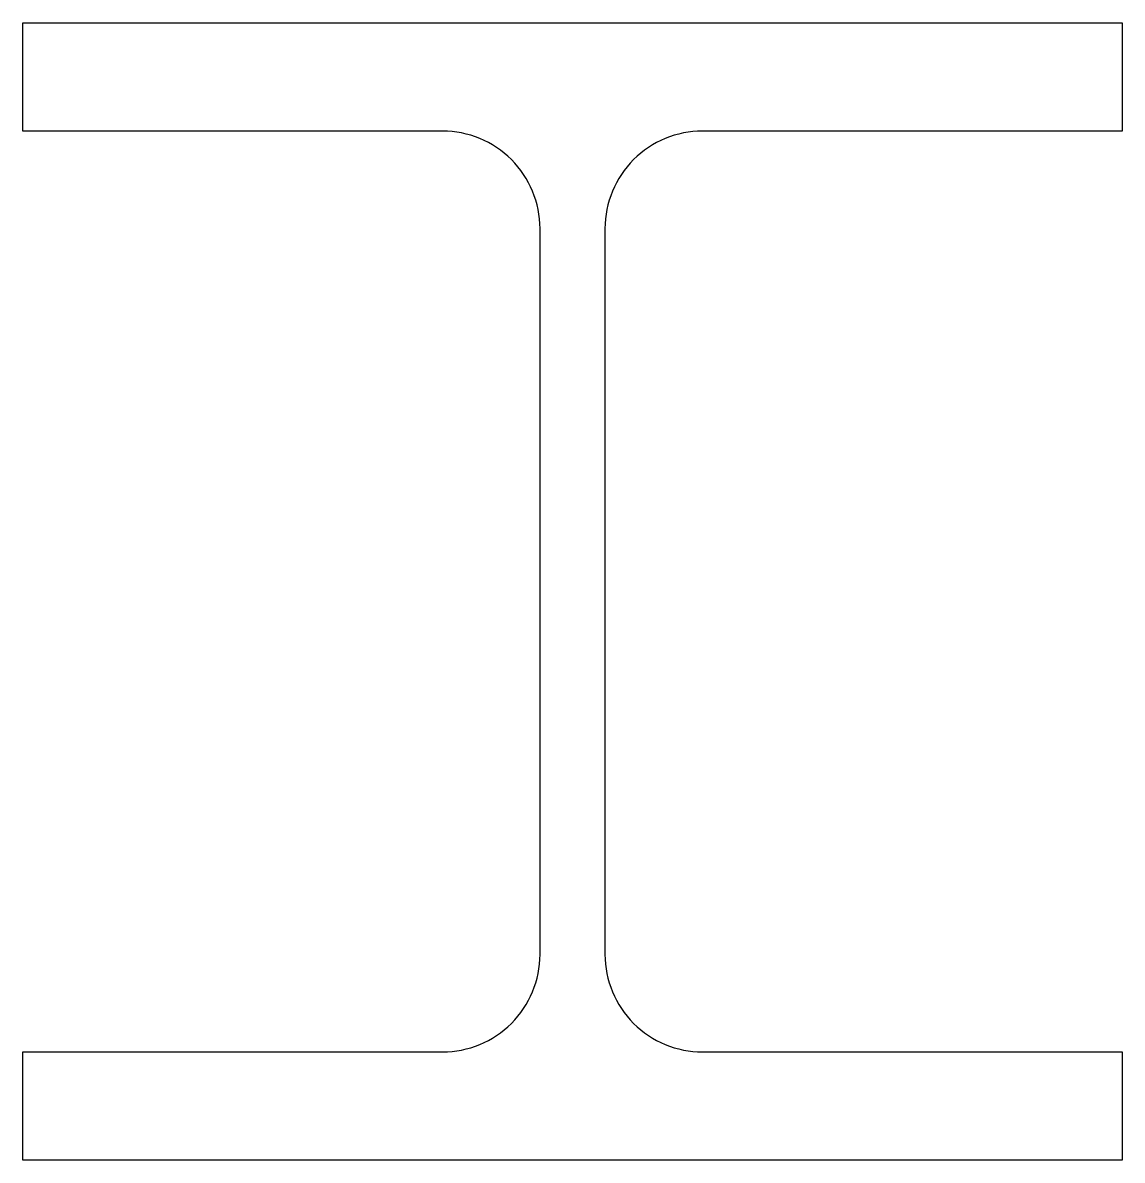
# Model space of a CAD drawing. Header units: millimetres. Extents: x 0 to 203, y 0 to 210.
import ezdxf

# ---------------------------------------------------------------- set-up
doc = ezdxf.new("R2010")
doc.units = ezdxf.units.MM
doc.layers.add('Profile', color=7, linetype='Continuous')

msp = doc.modelspace()

# ---------------------------------------------------------------- linework, layer by layer
at = {"layer": 'Profile'}
msp.add_lwpolyline([(0, 20), (77.5, 20, 0.414214), (95.5, 38), (95.5, 172, 0.414214), (77.5, 190), (0, 190), (0, 210), (203, 210), (203, 190), (125.5, 190, 0.414214), (107.5, 172), (107.5, 38, 0.414214), (125.5, 20), (203, 20), (203, 0), (0, 0)], format="xyb", close=True, dxfattribs=at)

doc.saveas('drawing.dxf')
